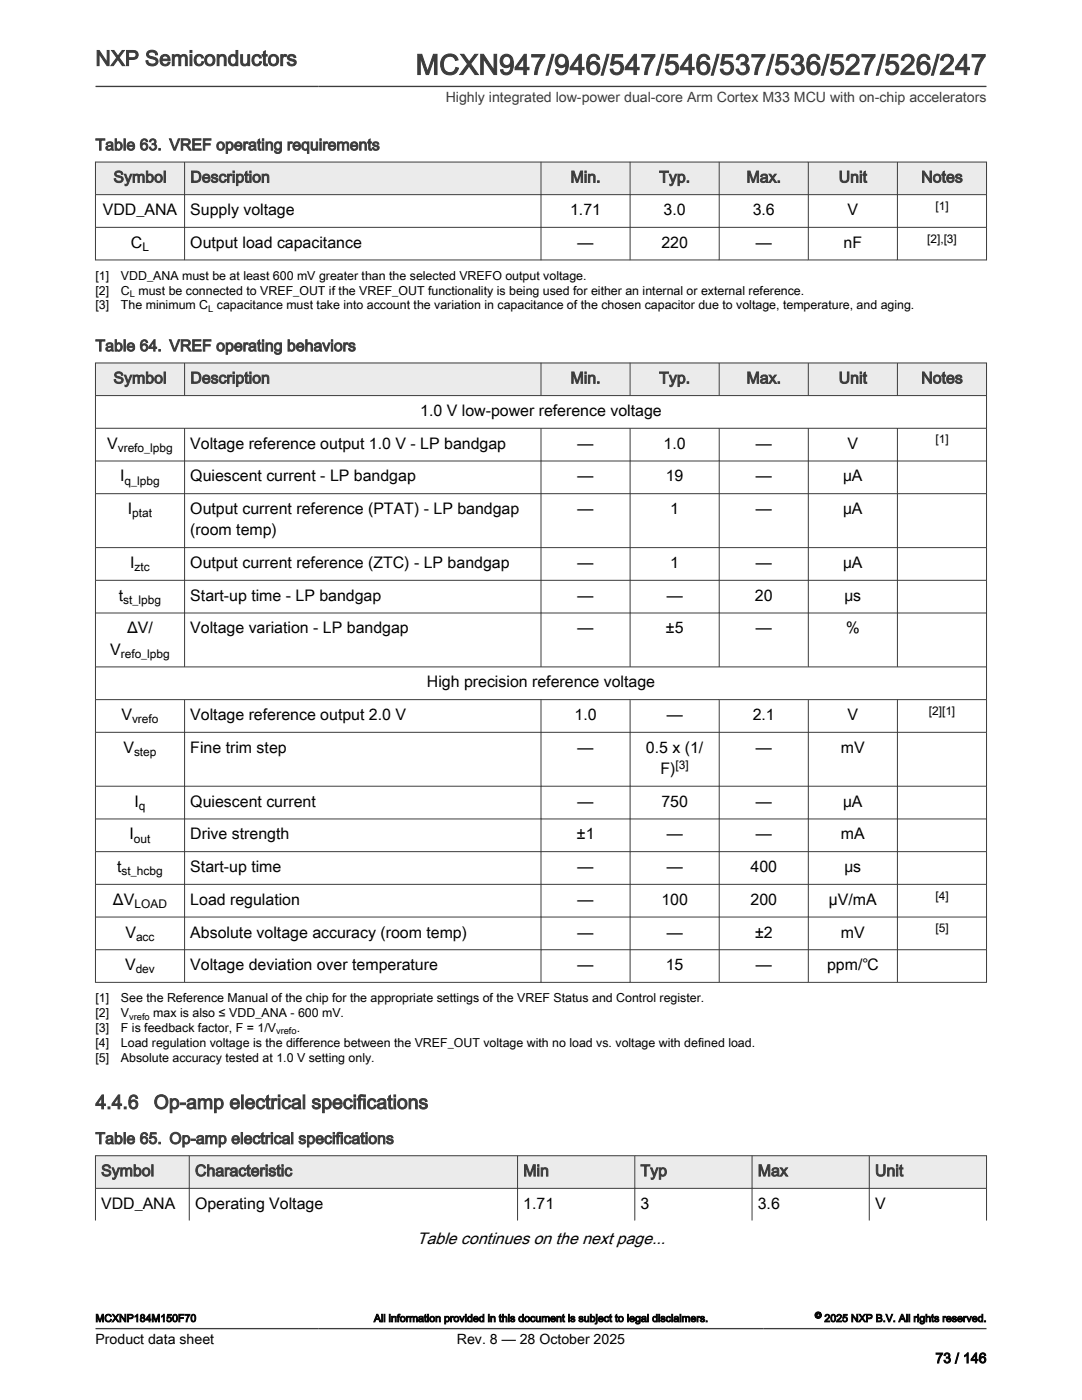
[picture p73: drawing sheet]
<svg xmlns="http://www.w3.org/2000/svg" width="216mm" height="279mm" viewBox="0 0 216 279" stroke-linecap="round" stroke-linejoin="round" font-family="sans-serif">
<defs><g id="words">
<text font-size="5.6" fill="#3c3c3c" x="82.9" y="14.9">MCXN947/946/547/546/537/536/527/526/247</text>
<text font-size="4.2" fill="#3c3c3c" x="19" y="13.1">NXP Semiconductors</text>
<g font-size="3.9" fill="#3c3c3c">
<text x="19" y="221.3">4.4.6</text>
<text x="30.7" y="221.3">Op-amp electrical specifications</text>
</g>
<text font-size="3.3" x="83.2" y="248.3">Table continues on the next page...</text>
<g font-size="3.2" fill="#3c3c3c">
<text x="19" y="30">Table 63. VREF operating requirements</text>
<text x="22.6" y="36.4">Symbol</text>
<text x="38" y="36.4">Description</text>
<text x="113.8" y="36.4">Min.</text>
<text x="131.5" y="36.4">Typ.</text>
<text x="149" y="36.4">Max.</text>
<text x="167.4" y="36.4">Unit</text>
<text x="183.8" y="36.4">Notes</text>
<text x="19" y="70.1">Table 64. VREF operating behaviors</text>
<text x="22.6" y="76.5">Symbol</text>
<text x="38" y="76.5">Description</text>
<text x="113.8" y="76.5">Min.</text>
<text x="131.5" y="76.5">Typ.</text>
<text x="149" y="76.5">Max.</text>
<text x="167.4" y="76.5">Unit</text>
<text x="183.8" y="76.5">Notes</text>
<text x="19" y="228.3">Table 65. Op-amp electrical specifications</text>
<text x="20.2" y="234.7">Symbol</text>
<text x="38.9" y="234.7">Characteristic</text>
<text x="104.4" y="234.7">Min</text>
<text x="127.8" y="234.7">Typ</text>
<text x="151.2" y="234.7">Max</text>
<text x="174.6" y="234.7">Unit</text>
</g>
<g font-size="3.2">
<text x="20.5" y="42.9">VDD_ANA</text>
<text x="38" y="42.9">Supply voltage</text>
<text x="113.8" y="42.9">1.71</text>
<text x="132.4" y="42.9">3.0</text>
<text x="150.2" y="42.9">3.6</text>
<text x="169.1" y="42.9">V</text>
<text x="26.1" y="49.5">C</text>
<text x="38" y="49.5">Output load capacitance</text>
<text x="115.3" y="49.5">—</text>
<text x="132" y="49.5">220</text>
<text x="150.8" y="49.5">—</text>
<text x="168.3" y="49.5">nF</text>
<text x="83.9" y="83">1.0 V low-power reference voltage</text>
<text x="21.4" y="89.6">V</text>
<text x="38" y="89.6">Voltage reference output 1.0 V - LP bandgap</text>
<text x="115.3" y="89.6">—</text>
<text x="132.4" y="89.6">1.0</text>
<text x="150.8" y="89.6">—</text>
<text x="169.1" y="89.6">V</text>
<text x="24" y="96.1">I</text>
<text x="38" y="96.1">Quiescent current - LP bandgap</text>
<text x="115.3" y="96.1">—</text>
<text x="132.9" y="96.1">19</text>
<text x="150.8" y="96.1">—</text>
<text x="168.2" y="96.1">μA</text>
<text x="25.5" y="102.6">I</text>
<text x="38" y="102.6">Output current reference (PTAT) - LP bandgap</text>
<text x="38" y="106.8">(room temp)</text>
<text x="115.3" y="102.6">—</text>
<text x="133.7" y="102.6">1</text>
<text x="150.8" y="102.6">—</text>
<text x="168.2" y="102.6">μA</text>
<text x="26" y="113.4">I</text>
<text x="38" y="113.4">Output current reference (ZTC) - LP bandgap</text>
<text x="115.3" y="113.4">—</text>
<text x="133.7" y="113.4">1</text>
<text x="150.8" y="113.4">—</text>
<text x="168.2" y="113.4">μA</text>
<text x="23.7" y="119.9">t</text>
<text x="38" y="119.9">Start-up time - LP bandgap</text>
<text x="115.3" y="119.9">—</text>
<text x="133" y="119.9">—</text>
<text x="150.6" y="119.9">20</text>
<text x="168.5" y="119.9">μs</text>
<text x="22" y="130.7">V</text>
<text x="25.3" y="126.4">ΔV/</text>
<text x="38" y="126.4">Voltage variation - LP bandgap</text>
<text x="115.3" y="126.4">—</text>
<text x="132.8" y="126.4">±5</text>
<text x="150.8" y="126.4">—</text>
<text x="168.8" y="126.4">%</text>
<text x="85.2" y="137.2">High precision reference voltage</text>
<text x="24.2" y="143.7">V</text>
<text x="38" y="143.7">Voltage reference output 2.0 V</text>
<text x="114.6" y="143.7">1.0</text>
<text x="133" y="143.7">—</text>
<text x="150.2" y="143.7">2.1</text>
<text x="169.1" y="143.7">V</text>
<text x="24.6" y="150.2">V</text>
<text x="38" y="150.2">Fine trim step</text>
<text x="115.3" y="150.2">—</text>
<text x="128.9" y="150.2">0.5 x (1/</text>
<text x="131.8" y="154.5">F)</text>
<text x="150.8" y="150.2">—</text>
<text x="167.8" y="150.2">mV</text>
<text x="26.8" y="161">I</text>
<text x="38" y="161">Quiescent current</text>
<text x="115.3" y="161">—</text>
<text x="132" y="161">750</text>
<text x="150.8" y="161">—</text>
<text x="168.2" y="161">μA</text>
<text x="25.8" y="167.5">I</text>
<text x="38" y="167.5">Drive strength</text>
<text x="115" y="167.5">±1</text>
<text x="133" y="167.5">—</text>
<text x="150.8" y="167.5">—</text>
<text x="167.8" y="167.5">mA</text>
<text x="23.4" y="174">t</text>
<text x="38" y="174">Start-up time</text>
<text x="115.3" y="174">—</text>
<text x="133" y="174">—</text>
<text x="149.8" y="174">400</text>
<text x="168.5" y="174">μs</text>
<text x="22.5" y="180.6">ΔV</text>
<text x="38" y="180.6">Load regulation</text>
<text x="115.3" y="180.6">—</text>
<text x="132" y="180.6">100</text>
<text x="149.8" y="180.6">200</text>
<text x="165.4" y="180.6">µV/mA</text>
<text x="25" y="187.1">V</text>
<text x="38" y="187.1">Absolute voltage accuracy (room temp)</text>
<text x="115.3" y="187.1">—</text>
<text x="133" y="187.1">—</text>
<text x="150.6" y="187.1">±2</text>
<text x="167.8" y="187.1">mV</text>
<text x="25" y="193.6">V</text>
<text x="38" y="193.6">Voltage deviation over temperature</text>
<text x="115.3" y="193.6">—</text>
<text x="132.9" y="193.6">15</text>
<text x="150.8" y="193.6">—</text>
<text x="165" y="193.6">ppm/℃</text>
<text x="20.2" y="241.2">VDD_ANA</text>
<text x="38.9" y="241.2">Operating Voltage</text>
<text x="104.4" y="241.2">1.71</text>
<text x="127.8" y="241.2">3</text>
<text x="151.2" y="241.2">3.6</text>
<text x="174.6" y="241.2">V</text>
</g>
<text font-size="2.8" fill="#3c3c3c" x="88.9" y="20.4">Highly integrated low-power dual-core Arm Cortex M33 MCU with on-chip accelerators</text>
<g font-size="2.8">
<text x="19" y="268.1">Product data sheet</text>
<text x="91.2" y="268.1">Rev. 8 — 28 October 2025</text>
<text x="186.6" y="272">73 / 146</text>
</g>
<g font-size="2.5">
<text x="19" y="55.8">[1]</text>
<text x="19" y="58.8">[2]</text>
<text x="24.1" y="55.8">VDD_ANA must be at least 600 mV greater than the selected VREFO output voltage.</text>
<text x="24.1" y="58.8">C must be connected to VREF_OUT if the VREF_OUT functionality is being used for either an internal or external reference.</text>
<text x="19" y="61.8">[3]</text>
<text x="24.1" y="61.8">The minimum C capacitance must take into account the variation in capacitance of the chosen capacitor due to voltage, temperature, and aging.</text>
<text x="19" y="200">[1]</text>
<text x="19" y="203">[2]</text>
<text x="24.1" y="200">See the Reference Manual of the chip for the appropriate settings of the VREF Status and Control register.</text>
<text x="24.1" y="203">V</text>
<text x="30.6" y="203">max is also ≤ VDD_ANA - 600 mV.</text>
<text x="19" y="205.9">[3]</text>
<text x="19" y="208.9">[4]</text>
<text x="24.1" y="205.9">F is feedback factor, F = 1/V</text>
<text x="24.1" y="208.9">Load regulation voltage is the difference between the VREF_OUT voltage with no load vs. voltage with defined load.</text>
<text x="59.2" y="205.9">.</text>
<text x="19" y="211.9">[5]</text>
<text x="24.1" y="211.9">Absolute accuracy tested at 1.0 V setting only.</text>
</g>
<g font-size="2.4">
<text x="186.6" y="41.9">[1]</text>
<text x="28.4" y="50.1">L</text>
<text x="185" y="48.4">[2],[3]</text>
<text x="186.6" y="88.5">[1]</text>
<text x="23.5" y="90.2">vrefo_lpbg</text>
<text x="24.9" y="96.7">q_lpbg</text>
<text x="26.4" y="103.2">ptat</text>
<text x="26.9" y="114">ztc</text>
<text x="24.6" y="120.5">st_lpbg</text>
<text x="24.1" y="131.3">refo_lpbg</text>
<text x="185.3" y="142.7">[2][1]</text>
<text x="26.3" y="144.3">vrefo</text>
<text x="26.7" y="150.9">step</text>
<text x="134.8" y="153.4">[3]</text>
<text x="27.7" y="161.6">q</text>
<text x="26.7" y="168.2">out</text>
<text x="24.3" y="174.7">st_hcbg</text>
<text x="186.6" y="179.5">[4]</text>
<text x="26.8" y="181.2">LOAD</text>
<text x="27.1" y="187.7">acc</text>
<text x="186.6" y="186">[5]</text>
<text x="27.1" y="194.3">dev</text>
</g>
<g font-size="2.1">
<text x="19" y="263.8">MCXNP184M150F70</text>
<text x="74.6" y="263.8">All information provided in this document is subject to legal disclaimers.</text>
<text x="164.5" y="263.8">2025 NXP B.V. All rights reserved.</text>
</g>
<g font-size="1.9">
<text x="25.9" y="59.3">L</text>
<text x="41.6" y="62.3">L</text>
<text x="25.8" y="203.5">vrefo</text>
<text x="55.1" y="206.4">vrefo</text>
</g>
<text font-size="1.8" x="162.6" y="263.1">©</text>
</g></defs>
<path d="M19 32.3h177.8v6.5h-177.8z" fill-rule="evenodd" fill="#ebebeb"/>
<path d="M19 32.3h177.9M19 38.8h177.9M19 32.3v19.7M36.8 32.3v19.7M107.9 32.3v19.7M125.7 32.3v19.7M143.5 32.3v19.7M161.3 32.3v19.7M179.1 32.3v19.7M196.8 32.3v19.7M19 51.9h177.9M19 45.4h177.9" fill="none" stroke="#3c3c3c" stroke-width=".2"/>
<path d="M19 72.4h177.8v6.5h-177.8z" fill-rule="evenodd" fill="#ebebeb"/>
<g fill="none" stroke="#3c3c3c" stroke-width=".2">
<path d="M19 72.4h177.9M19 78.9h177.9M19 72.4v123.7M36.8 72.4v6.5M107.9 72.4v6.5M125.7 72.4v6.5M143.5 72.4v6.5M161.3 72.4v6.5M179.1 72.4v6.5M196.8 72.4v123.7M19 85.5h177.9M19 92h177.9"/>
<path d="M19 98.5h177.9M36.8 85.4v47.7M107.9 85.4v47.7M125.7 85.4v47.7M143.5 85.4v47.7M161.3 85.4v47.7M179.1 85.4v47.7M19 109.3h177.9M19 115.8h177.9M19 122.3h177.9M19 133.1h177.9M19 139.6h177.9"/>
<path d="M36.8 139.5v56.6M107.9 139.5v56.6M125.7 139.5v56.6M143.5 139.5v56.6M161.3 139.5v56.6M179.1 139.5v56.6M19 146.2h177.9M19 156.9h177.9M19 163.4h177.9M19 170h177.9M19 176.5h177.9M19 196.1h177.9"/>
<path d="M19 183h177.9M19 189.5h177.9"/>
</g>
<path d="M19 230.6h177.8v6.6h-177.8z" fill-rule="evenodd" fill="#ebebeb"/>
<path d="M19 230.6h177.9M19 237.2h177.9M19 230.6v13M37.8 230.6v13M103.3 230.6v13M126.7 230.6v13M150.1 230.6v13M173.5 230.6v13M196.8 230.6v13" fill="none" stroke="#3c3c3c" stroke-width=".2"/>
<path d="M19 17.3h177.8M19 265.2h177.8" fill="none" stroke="#3c3c3c" stroke-width=".26"/>
<path d="M18.7 269.3h14v4h-14z" fill="#fff"/>
<use href="#words"/>
</svg>
